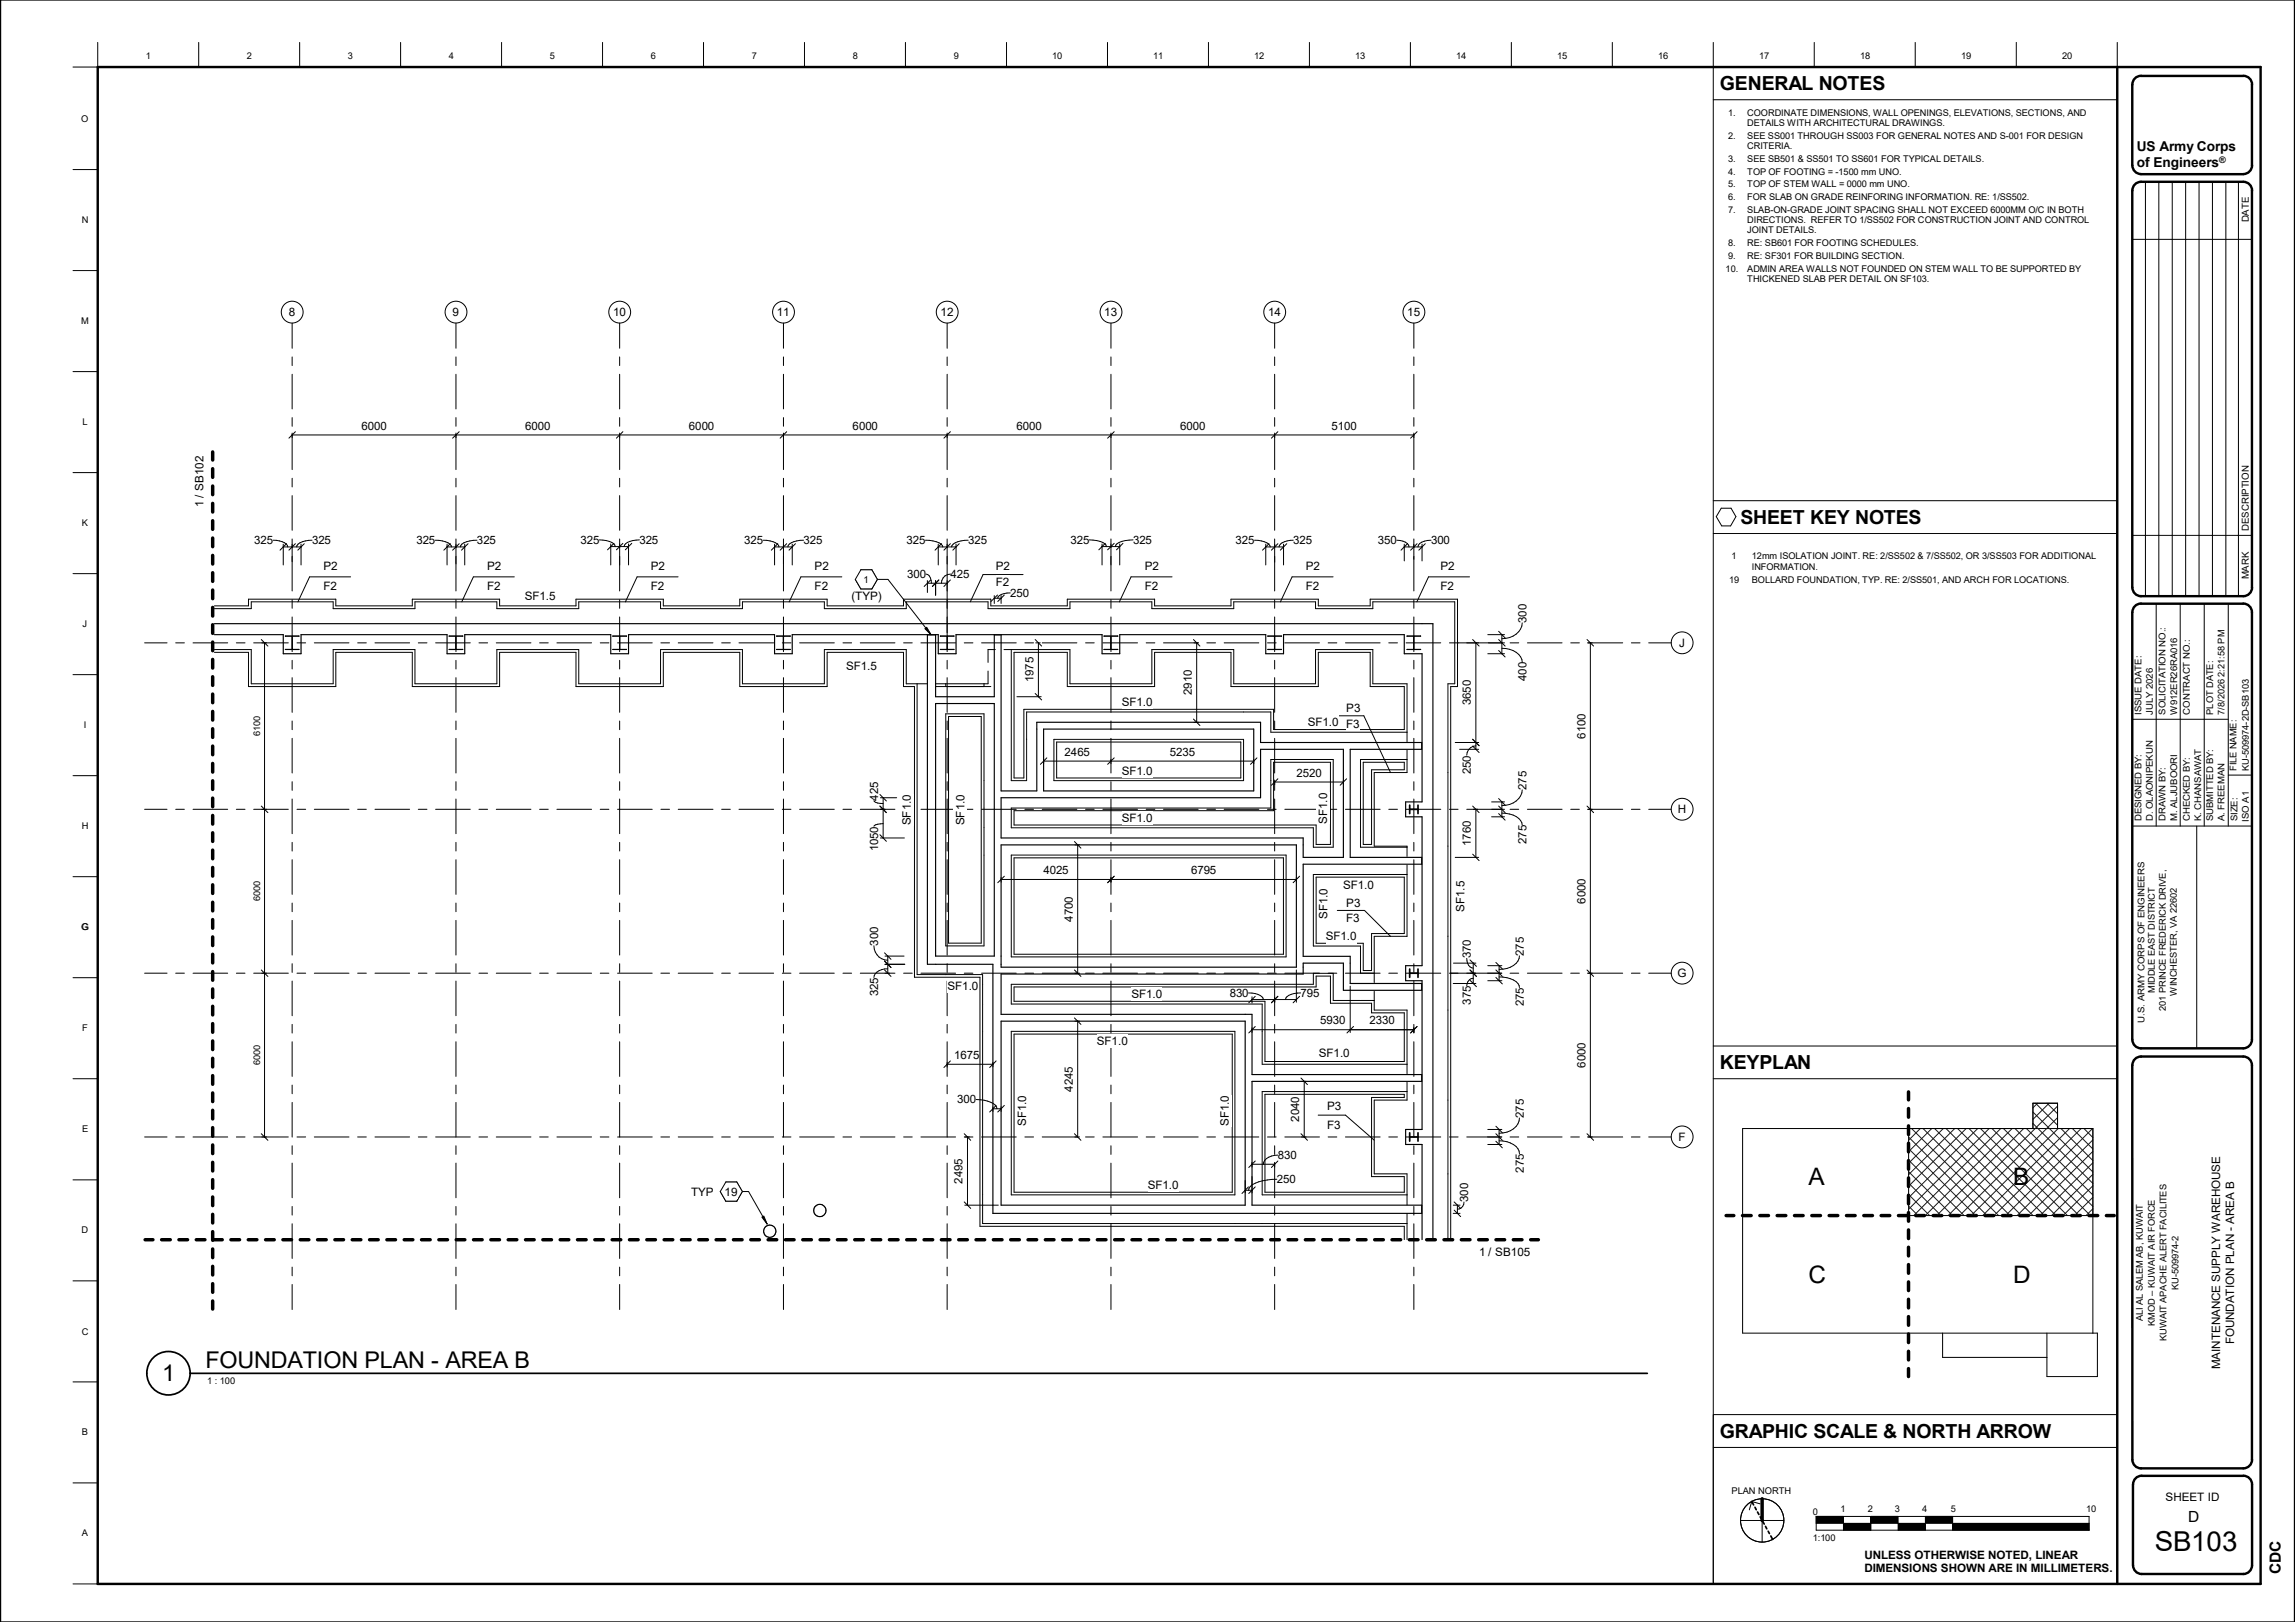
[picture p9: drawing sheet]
<svg xmlns="http://www.w3.org/2000/svg" width="841mm" height="594mm" viewBox="0 0 841 594" stroke-linecap="round" stroke-linejoin="round" font-family="sans-serif">
<defs><g id="words">
<text font-size="10.1" x="789.6" y="567.9">SB103</text>
<g font-size="8.8">
<text x="662.7" y="434">A</text>
<text x="737.7" y="434">B</text>
<text x="662.7" y="469.9">C</text>
<text x="737.7" y="469.9">D</text>
</g>
<g font-size="8.5">
<text x="75.3" y="501.2">FOUNDATION PLAN -</text>
<text x="163.2" y="501.2">AREA B</text>
<text x="59.4" y="505.7">1</text>
</g>
<g font-size="7.1">
<text x="630.3" y="33.1">GENERAL NOTES</text>
<text x="637.8" y="191.9">SHEET KEY NOTES</text>
<text x="630.3" y="391.7">KEYPLAN</text>
<text x="630.3" y="526.7">GRAPHIC SCALE &amp; NORTH ARROW</text>
</g>
<g font-size="5.6">
<text x="801.8" y="557.4">D</text>
<text x="835.9" y="576.7" transform="rotate(-90 835.9 576.7)">CDC</text>
</g>
<g font-size="5">
<text x="783.1" y="55.5">US Army Corps</text>
<text x="783.1" y="61.3">of Engineers</text>
</g>
<g font-size="4.3">
<text x="105.8" y="115.8">8</text>
<text x="165.9" y="115.8">9</text>
<text x="224.7" y="115.8">10</text>
<text x="284.6" y="115.8">11</text>
<text x="344.7" y="115.8">12</text>
<text x="404.7" y="115.8">13</text>
<text x="464.7" y="115.8">14</text>
<text x="515.7" y="115.8">15</text>
<text x="74.6" y="179.8" transform="rotate(-90 74.6 179.8)">SB102</text>
<text x="74.6" y="185.8" transform="rotate(-90 74.6 185.8)">1</text>
<text x="74.6" y="182.4" transform="rotate(-90 74.6 182.4)">/</text>
<text x="118.5" y="208.8">P2</text>
<text x="178.5" y="208.8">P2</text>
<text x="238.5" y="208.8">P2</text>
<text x="298.5" y="208.8">P2</text>
<text x="364.9" y="208.7">P2</text>
<text x="419.5" y="208.8">P2</text>
<text x="478.5" y="208.8">P2</text>
<text x="527.9" y="208.8">P2</text>
<text x="364.9" y="214.6">F2</text>
<text x="118.5" y="216.1">F2</text>
<text x="178.5" y="216.1">F2</text>
<text x="192.3" y="219.7">SF1.5</text>
<text x="238.5" y="216.1">F2</text>
<text x="298.5" y="216.1">F2</text>
<text x="312" y="219.7">(TYP)</text>
<text x="419.5" y="216.1">F2</text>
<text x="478.5" y="216.1">F2</text>
<text x="527.9" y="216.1">F2</text>
<text x="615.3" y="236.9">J</text>
<text x="310" y="245.6">SF1.5</text>
<text x="411.1" y="258.6">SF1.0</text>
<text x="493.4" y="260.9">P3</text>
<text x="479.2" y="265.9">SF1.0</text>
<text x="493.4" y="266.7">F3</text>
<text x="411.1" y="283.9">SF1.0</text>
<text x="614.8" y="297.9">H</text>
<text x="333.8" y="302.3" transform="rotate(-90 333.8 302.3)">SF1.0</text>
<text x="353.4" y="302.3" transform="rotate(-90 353.4 302.3)">SF1.0</text>
<text x="411.1" y="301.2">SF1.0</text>
<text x="486.4" y="301.8" transform="rotate(-90 486.4 301.8)">SF1.0</text>
<text x="492.2" y="325.5">SF1.0</text>
<text x="493.4" y="332.2">P3</text>
<text x="536.7" y="334" transform="rotate(-90 536.7 334)">SF1.5</text>
<text x="486.5" y="336.6" transform="rotate(-90 486.5 336.6)">SF1.0</text>
<text x="493.4" y="337.8">F3</text>
<text x="485.8" y="344.4">SF1.0</text>
<text x="614.7" y="357.9">G</text>
<text x="347.2" y="362.7">SF1.0</text>
<text x="414.6" y="365.6">SF1.0</text>
<text x="402" y="382.8">SF1.0</text>
<text x="483.3" y="387.3">SF1.0</text>
<text x="486.4" y="406.7">P3</text>
<text x="376.1" y="412.5" transform="rotate(-90 376.1 412.5)">SF1.0</text>
<text x="450.3" y="412.5" transform="rotate(-90 450.3 412.5)">SF1.0</text>
<text x="486.4" y="413.4">F3</text>
<text x="615.1" y="417.9">F</text>
<text x="265.6" y="437.9">19</text>
<text x="420.6" y="435.5">SF1.0</text>
<text x="253.2" y="438.1">TYP</text>
<text x="542" y="460">1</text>
<text x="545.4" y="460">/</text>
<text x="548" y="460">SB105</text>
<text x="818.7" y="492.4" transform="rotate(-90 818.7 492.4)">FOUNDATION PLAN - AREA B</text>
<text x="813.6" y="501.5" transform="rotate(-90 813.6 501.5)">MAINTENANCE SUPPLY WAREHOUSE</text>
<text x="793.6" y="549.7">SHEET ID</text>
</g>
<g font-size="4.2">
<text x="132.5" y="157.4">6000</text>
<text x="192.4" y="157.4">6000</text>
<text x="252.5" y="157.4">6000</text>
<text x="312.5" y="157.4">6000</text>
<text x="372.5" y="157.4">6000</text>
<text x="432.5" y="157.4">6000</text>
<text x="488" y="157.4">5100</text>
<text x="93.2" y="199.3">325</text>
<text x="114.3" y="199.3">325</text>
<text x="152.6" y="199.3">325</text>
<text x="174.8" y="199.3">325</text>
<text x="212.7" y="199.2">325</text>
<text x="234.3" y="199.2">325</text>
<text x="272.8" y="199.3">325</text>
<text x="294.5" y="199.3">325</text>
<text x="332.2" y="199.3">325</text>
<text x="354.8" y="199.3">325</text>
<text x="392.3" y="199.2">325</text>
<text x="415.2" y="199.2">325</text>
<text x="452.8" y="199.3">325</text>
<text x="473.9" y="199.3">325</text>
<text x="505" y="199.3">350</text>
<text x="524.4" y="199.3">300</text>
<text x="332.4" y="211.7">300</text>
<text x="348.3" y="211.7">425</text>
<text x="370.2" y="218.6">250</text>
<text x="559.4" y="228.1" transform="rotate(-90 559.4 228.1)">300</text>
<text x="378.7" y="249.9" transform="rotate(-90 378.7 249.9)">1975</text>
<text x="559.4" y="249.4" transform="rotate(-90 559.4 249.4)">400</text>
<text x="436.7" y="254.6" transform="rotate(-90 436.7 254.6)">2910</text>
<text x="539" y="258.3" transform="rotate(-90 539 258.3)">3650</text>
<text x="581" y="270.6" transform="rotate(-90 581 270.6)">6100</text>
<text x="390.1" y="276.8">2465</text>
<text x="428.7" y="276.8">5235</text>
<text x="475.1" y="284.5">2520</text>
<text x="539" y="283.5" transform="rotate(-90 539 283.5)">250</text>
<text x="321.8" y="293.3" transform="rotate(-90 321.8 293.3)">425</text>
<text x="559.4" y="289.3" transform="rotate(-90 559.4 289.3)">275</text>
<text x="321.8" y="311.9" transform="rotate(-90 321.8 311.9)">1050</text>
<text x="539" y="309.8" transform="rotate(-90 539 309.8)">1760</text>
<text x="559.4" y="309.2" transform="rotate(-90 559.4 309.2)">275</text>
<text x="382.4" y="320.2">4025</text>
<text x="436.5" y="320.2">6795</text>
<text x="581" y="331" transform="rotate(-90 581 331)">6000</text>
<text x="393.1" y="337.6" transform="rotate(-90 393.1 337.6)">4700</text>
<text x="321.8" y="346.4" transform="rotate(-90 321.8 346.4)">300</text>
<text x="539" y="351" transform="rotate(-90 539 351)">370</text>
<text x="558.4" y="350.1" transform="rotate(-90 558.4 350.1)">275</text>
<text x="321.8" y="364.9" transform="rotate(-90 321.8 364.9)">325</text>
<text x="450.6" y="365.1">830</text>
<text x="476.6" y="365.1">795</text>
<text x="539" y="368" transform="rotate(-90 539 368)">375</text>
<text x="558.4" y="368.6" transform="rotate(-90 558.4 368.6)">275</text>
<text x="483.8" y="375.2">5930</text>
<text x="501.9" y="375.2">2330</text>
<text x="349.6" y="387.9">1675</text>
<text x="581" y="391.1" transform="rotate(-90 581 391.1)">6000</text>
<text x="393.1" y="399.8" transform="rotate(-90 393.1 399.8)">4245</text>
<text x="350.8" y="404.2">300</text>
<text x="476.1" y="410.9" transform="rotate(-90 476.1 410.9)">2040</text>
<text x="558.4" y="409.5" transform="rotate(-90 558.4 409.5)">275</text>
<text x="468.2" y="424.5">830</text>
<text x="558.4" y="429.5" transform="rotate(-90 558.4 429.5)">275</text>
<text x="352.7" y="433.5" transform="rotate(-90 352.7 433.5)">2495</text>
<text x="467.9" y="433.3">250</text>
<text x="538.1" y="440.3" transform="rotate(-90 538.1 440.3)">300</text>
<text x="683.2" y="570.8">UNLESS OTHERWISE NOTED, LINEAR</text>
<text x="683.2" y="575.8">DIMENSIONS SHOWN ARE IN MILLIMETERS.</text>
</g>
<g font-size="3.5">
<text x="824.1" y="81.4" transform="rotate(-90 824.1 81.4)">DATE</text>
<text x="824.1" y="194.4" transform="rotate(-90 824.1 194.4)">DESCRIPTION</text>
<text x="316.5" y="213.4">1</text>
<text x="824.1" y="212.2" transform="rotate(-90 824.1 212.2)">MARK</text>
</g>
<g font-size="3.4">
<text x="53.5" y="21.5">1</text>
<text x="90.5" y="21.5">2</text>
<text x="127.5" y="21.5">3</text>
<text x="164.5" y="21.5">4</text>
<text x="201.5" y="21.5">5</text>
<text x="238.5" y="21.5">6</text>
<text x="275.5" y="21.5">7</text>
<text x="312.5" y="21.5">8</text>
<text x="349.5" y="21.5">9</text>
<text x="385.6" y="21.5">10</text>
<text x="422.6" y="21.5">11</text>
<text x="459.6" y="21.5">12</text>
<text x="496.6" y="21.5">13</text>
<text x="533.7" y="21.5">14</text>
<text x="570.7" y="21.5">15</text>
<text x="607.7" y="21.5">16</text>
<text x="644.7" y="21.5">17</text>
<text x="681.7" y="21.5">18</text>
<text x="718.7" y="21.5">19</text>
<text x="755.7" y="21.5">20</text>
<text x="29.8" y="44.6">O</text>
<text x="633.3" y="42.5">1.</text>
<text x="640.3" y="42.5">COORDINATE DIMENSIONS, WALL OPENINGS, ELEVATIONS, SECTIONS, AND</text>
<text x="640.3" y="46.2">DETAILS WITH ARCHITECTURAL DRAWINGS.</text>
<text x="633.3" y="51">2.</text>
<text x="640.3" y="51">SEE SS001 THROUGH SS003 FOR GENERAL NOTES AND S-001 FOR DESIGN</text>
<text x="633.3" y="59.5">3.</text>
<text x="640.3" y="54.7">CRITERIA.</text>
<text x="640.3" y="59.5">SEE SB501 &amp; SS501 TO SS601 FOR TYPICAL DETAILS.</text>
<text x="633.3" y="64.1">4.</text>
<text x="640.3" y="64.1">TOP OF FOOTING = -1500 mm UNO.</text>
<text x="633.3" y="68.7">5.</text>
<text x="640.3" y="68.7">TOP OF STEM WALL = 0000 mm UNO.</text>
<text x="633.3" y="73.3">6.</text>
<text x="633.3" y="77.9">7.</text>
<text x="640.3" y="73.3">FOR SLAB ON GRADE REINFORING INFORMATION. RE: 1/SS502.</text>
<text x="640.3" y="77.9">SLAB-ON-GRADE JOINT SPACING SHALL NOT EXCEED 6000MM O/C IN BOTH</text>
<text x="29.9" y="81.6">N</text>
<text x="640.3" y="81.6">DIRECTIONS. REFER TO 1/SS502 FOR CONSTRUCTION JOINT AND CONTROL</text>
<text x="640.3" y="85.4">JOINT DETAILS.</text>
<text x="633.3" y="90.3">8.</text>
<text x="633.3" y="94.8">9.</text>
<text x="640.3" y="90.3">RE: SB601 FOR FOOTING SCHEDULES.</text>
<text x="640.3" y="94.8">RE: SF301 FOR BUILDING SECTION.</text>
<text x="632.4" y="99.4">10.</text>
<text x="640.3" y="99.4">ADMIN AREA WALLS NOT FOUNDED ON STEM WALL TO BE SUPPORTED BY</text>
<text x="640.3" y="103.2">THICKENED SLAB PER DETAIL ON SF103.</text>
<text x="29.8" y="118.6">M</text>
<text x="30.2" y="155.6">L</text>
<text x="30" y="192.6">K</text>
<text x="634.6" y="204.9">1</text>
<text x="642" y="204.9">12mm ISOLATION JOINT. RE: 2/SS502 &amp; 7/SS502, OR 3/SS503 FOR ADDITIONAL</text>
<text x="642" y="208.6">INFORMATION.</text>
<text x="633.7" y="213.4">19</text>
<text x="642" y="213.4">BOLLARD FOUNDATION, TYP. RE: 2/SS501, AND ARCH FOR LOCATIONS.</text>
<text x="30.3" y="229.6">J</text>
<text x="784.8" y="261.7" transform="rotate(-90 784.8 261.7)">ISSUE DATE:</text>
<text x="788.9" y="261.7" transform="rotate(-90 788.9 261.7)">JULY 2026</text>
<text x="793.6" y="261.7" transform="rotate(-90 793.6 261.7)">SOLICITATION NO.:</text>
<text x="797.8" y="261.7" transform="rotate(-90 797.8 261.7)">W912ER26RA016</text>
<text x="802.4" y="261.7" transform="rotate(-90 802.4 261.7)">CONTRACT NO.:</text>
<text x="811.1" y="261.7" transform="rotate(-90 811.1 261.7)">PLOT DATE:</text>
<text x="815.2" y="261.7" transform="rotate(-90 815.2 261.7)">7/8/2026 2:21:58 PM</text>
<text x="30.7" y="266.6">I</text>
<text x="95.3" y="269.6" transform="rotate(-90 95.3 269.6)">6100</text>
<text x="819.6" y="282.3" transform="rotate(-90 819.6 282.3)">FILE NAME:</text>
<text x="824.1" y="282.3" transform="rotate(-90 824.1 282.3)">KU-509974-2D-SB103</text>
<text x="29.9" y="303.6">H</text>
<text x="784.8" y="300.8" transform="rotate(-90 784.8 300.8)">DESIGNED BY:</text>
<text x="788.9" y="300.8" transform="rotate(-90 788.9 300.8)">D. OLAONIPEKUN</text>
<text x="793.6" y="300.8" transform="rotate(-90 793.6 300.8)">DRAWN BY:</text>
<text x="797.8" y="300.8" transform="rotate(-90 797.8 300.8)">M. ALJUBOORI</text>
<text x="802.4" y="300.8" transform="rotate(-90 802.4 300.8)">CHECKED BY:</text>
<text x="806.6" y="300.8" transform="rotate(-90 806.6 300.8)">K. CHANSAWAT</text>
<text x="811.1" y="300.8" transform="rotate(-90 811.1 300.8)">SUBMITTED BY:</text>
<text x="815.2" y="300.8" transform="rotate(-90 815.2 300.8)">A. FREEMAN</text>
<text x="820" y="300.8" transform="rotate(-90 820 300.8)">SIZE:</text>
<text x="824.1" y="300.9" transform="rotate(-90 824.1 300.9)">ISO A1</text>
<text x="95.3" y="330.1" transform="rotate(-90 95.3 330.1)">6000</text>
<text x="29.8" y="340.6">G</text>
<text x="789.7" y="363.8" transform="rotate(-90 789.7 363.8)">MIDDLE EAST DISTRICT</text>
<text x="797.7" y="364.6" transform="rotate(-90 797.7 364.6)">WINCHESTER, VA 22602</text>
<text x="793.7" y="370.2" transform="rotate(-90 793.7 370.2)">201 PRINCE FREDERICK DRIVE,</text>
<text x="30.1" y="377.6">F</text>
<text x="785.8" y="374.5" transform="rotate(-90 785.8 374.5)">U.S. ARMY CORPS OF ENGINEERS</text>
<text x="95.3" y="390.1" transform="rotate(-90 95.3 390.1)">6000</text>
<text x="30.1" y="414.7">E</text>
<text x="29.9" y="451.7">D</text>
<text x="798.3" y="472.5" transform="rotate(-90 798.3 472.5)">KU-509974-2</text>
<text x="785.2" y="483.9" transform="rotate(-90 785.2 483.9)">ALI AL SALEM AB, KUWAIT</text>
<text x="789.7" y="485.6" transform="rotate(-90 789.7 485.6)">KMOD – KUWAIT AIR FORCE</text>
<text x="29.9" y="488.8">C</text>
<text x="794" y="491.3" transform="rotate(-90 794 491.3)">KUWAIT APACHE ALERT FACILITES</text>
<text x="75.9" y="506.9">1 : 100</text>
<text x="30" y="525.7">B</text>
<text x="634.6" y="547.1">PLAN NORTH</text>
<text x="664.3" y="554.9">0</text>
<text x="674.5" y="553.6">1</text>
<text x="684.4" y="553.6">2</text>
<text x="694.4" y="553.6">3</text>
<text x="704.4" y="553.6">4</text>
<text x="714.9" y="553.6">5</text>
<text x="764.5" y="553.6">10</text>
<text x="30" y="562.7">A</text>
<text x="664.3" y="564.5">1:100</text>
</g>
<text font-size="3.3" x="813.3" y="59.8">®</text>
</g></defs>
<g fill="none" stroke="#000" stroke-width=".37">
<path d="M128.5 211.3h-15l-4.3 9.1M188.5 211.3h-15l-4.3 9.1M248.5 211.3h-15l-4.3 9.1M308.5 211.3h-15l-4.3 9.1M374.9 210.4h-14.6l-4.7 10M429.5 211.3h-15l-4.3 9.1M488.5 211.3h-15l-4.3 9.1M538.5 211.3h-15l-4.3 9.1M78.6 237.9h13.5v12.5h30v-12.5h30v12.5h30v-12.5h30v12.5h30v-12.5h30v12.5h30v-12.5h30v12.5h7.7M78.6 222.9h13.5v-2.5h30v2.5h30v-2.5h30v2.5h30v-2.5h30v2.5h30v-2.5h30v2.5h30v-2.5h30v2.5h30v-2.5h30v2.5h30v-2.5h30v2.5h21v-2.5h30v30h-2.5v203.6M78.6 238.9h12.5v12.6h32v-12.6h28v12.6h32v-12.6h28v12.6h32v-12.6h28v12.6h32v-12.6h28v12.6h4v106.4h24v91.3h155.5v4.8M78.6 221.9h12.5v-2.4h32v2.4h28v-2.4h32v2.4h28v-2.4h32v2.4h28v-2.4h32v2.4h28v-2.4h32v2.4h28v-2.4h32v2.4h28v-2.4h32v2.4h19v-2.4h32v32h-2.5v202.5"/>
<path d="M104.6 232.9h5l-2.5 .1v4.8l2.5 .1h-5l2.4-.1v-4.8zM164.6 232.9h5l-2.5 .1v4.8l2.5 .1h-5l2.4-.1v-4.8zM224.6 232.9h5l-2.4 .1v4.8l2.4 .1h-5l2.4-.1v-4.8zM284.6 232.9h5l-2.5 .1v4.8l2.5 .1h-5l2.4-.1v-4.8zM344.6 232.9h5l-2.4 .1v4.8l2.4 .1h-5l2.4-.1v-4.8zM364.7 237.9h-2.6v4.7M367.9 237.9h24.2v12.5h30v-12.5h30v12.5h30v-12.5h21v12.5h12.5v21.2M370.6 237.9v48h5.6v-25.1h89.5v7.4h49.9M371.6 238.9h19.5v12.6h32v-12.6h28v12.6h32v-12.6h19v12.6h12.5v15.7h-47.9v-7.4h-91.5v25.1h-3.6zM404.6 232.9h5l-2.4 .1v4.8l2.4 .1h-5l2.4-.1v-4.8zM464.6 232.9h5l-2.5 .1v4.8l2.5 .1h-5l2.4-.1v-4.8zM515.6 232.9h5l-2.4 .1v4.8l2.4 .1h-5l2.4-.1v-4.8z"/>
<path d="M336.1 250.4v106.6h24v91.1h155.5M342.9 251.5h20.2M346.6 250.4v1.1M360.6 250.4v1.1M362.1 245.8v4.6h-19.2M346.6 261.5h14v85h-14zM347.6 262.4h12v83h-12zM386.2 270.8h69.5v15.1h-69.5zM387.2 271.8h67.5v13.1h-67.5zM490.1 262.2h9.7l9.8 20.8M499.6 279.2h15v2.7h-12v27.4h-3zM515.6 274.8v8.2h-12v26.9h12v3.8"/>
<path d="M515.6 278.2h-17v32.1h17M370.6 296h95.1v-17.8h22.9v32.1h-7.3v-7.1h-110.7zM371.6 296.9h95.1v-17.7h20.9v30.1h-5.3v-7.1h-110.7zM370.6 313.2h100.7v37.3h-100.7zM371.6 314.2h98.7v35.3h-98.7zM515.6 316.9v26h-12v17M482.3 321.3h32.3v20.6h-12v13.6h-3v-10h-17.3zM490.1 333.5h9.9l9.6 9.4M515.6 320.3h-34.3v26.2h17.3v9.9h5M370.6 377.7h81.9v59.9h-81.9zM371.6 361.5h110.7v-4h5.3v10h15v3.5h12v17.8h-51.1v-22.1h-91.9zM371.6 378.8h80v57.9h-80z"/>
<path d="M503.6 363.1v6.9h12v23.2M503.6 366.4h-15v-9.9h-7.3v4h-110.7v7.2h91.9v22.1h53.1M515.6 396.4v6.5h-12v27h12v11.4M515.6 399.8h-53.1v37.8h53.1M463.5 400.8h51.1v1.2h-12v29h12v5.7h-51.1zM483.1 408.4h10l10.5 9.2M515.6 444.5v9.5"/>
<circle cx="107.1" cy="114.3" r="4"/>
</g>
<g fill="none" stroke="#000" stroke-width=".42">
<path d="M78.6 232.5h25.2v6.9h6.5v-6.9h53.5v6.9h6.5v-6.9h53.5v6.9h6.5v-6.9h53.5v6.9h6.5v-6.9h53.5v6.9h6.6v-6.9h53.5v6.9h6.4v-6.9h53.5v6.9h6.6v-6.9h44.2v6.9h6.5v54.3h-6v5.5h6v54.5h-6v5.5h6v54.5h-6v5.5h6v34.8M78.6 228.4h446.5v225.6M339.9 232.5h3v22.7h21.5v-22.7h2.5v57.2h13v-25.2h82v7.4h59.1v2.5h-26.2v39.6h26.2v2.5h-43.4v33.8h17.2v9.9h26.2v2.5h-28.7v-9.9h-14.7v3.9h-110.7v14.8h91.9v22.1h62.2v2.5h-62.2v45.3h62.2v3h-157.1v-91.2h-24zM342.9 257.7h21.5v92.5h-21.5zM382.4 267h77v22.7h-77zM366.9 292.2h95v-17.8h30.4v39.6h-14.7v-7.1h-110.7zM366.9 309.5h108.2v44.7h-108.2zM366.9 374h89.4v67.4h-89.4z"/>
<circle cx="282.1" cy="450.9" r="2.24"/>
<circle cx="300.4" cy="443.4" r="2.26"/>
</g>
<path d="M516.6 296.4h3M516.6 294.9v3.1M519.6 294.9v3.1M516.6 354.9v3.1M516.6 356.4h3M519.6 354.9v3.1M516.6 414.9v3.1M516.6 416.4h3M519.6 414.9v3.1" fill="none" stroke="#000" stroke-width=".63"/>
<path d="M105.8 112h2.4v4.8h-2.4z" fill="#fff"/>
<g fill="none" stroke="#000" stroke-width=".37">
<path d="M107.1 118.4v9.2M107.1 130.7v3.2M107.1 137.1v12.7M107.1 153v3.1M107.1 159.3v12.7M107.1 175.2v3.2M107.1 181.5v12.7M107.1 197.4v3.2M107.1 203.8v12.7M107.1 219.6v3.2M107.1 226v12.7M107.1 241.9v3.1"/>
<path d="M107.1 248.2v12.7M107.1 264.1v3.2M107.1 270.4v12.7M107.1 286.3v3.2M107.1 292.7v12.7M107.1 308.5v3.2M107.1 314.9v12.7M107.1 330.8v3.1M107.1 337.1v12.7M107.1 353v3.2M107.1 359.3v12.7M107.1 375.2v3.2"/>
<path d="M107.1 381.6v12.7M107.1 397.4v3.2M107.1 403.8v12.7M107.1 419.7v3.1M107.1 426v12.7M107.1 441.9v3.2M107.1 448.2v12.7M107.1 464.1v3.2M107.1 470.5v9.1"/>
<circle cx="167.1" cy="114.3" r="4"/>
</g>
<path d="M165.9 112h2.3v4.8h-2.3z" fill="#fff"/>
<g fill="none" stroke="#000" stroke-width=".37">
<path d="M167.1 118.4v9.2M167.1 130.7v3.2M167.1 137.1v12.7M167.1 153v3.1M167.1 159.3v12.7M167.1 175.2v3.2M167.1 181.5v12.7M167.1 197.4v3.2M167.1 203.8v12.7M167.1 219.6v3.2M167.1 226v12.7M167.1 241.9v3.1"/>
<path d="M167.1 248.2v12.7M167.1 264.1v3.2M167.1 270.4v12.7M167.1 286.3v3.2M167.1 292.7v12.7M167.1 308.5v3.2M167.1 314.9v12.7M167.1 330.8v3.1M167.1 337.1v12.7M167.1 353v3.2M167.1 359.3v12.7M167.1 375.2v3.2"/>
<path d="M167.1 381.6v12.7M167.1 397.4v3.2M167.1 403.8v12.7M167.1 419.7v3.1M167.1 426v12.7M167.1 441.9v3.2M167.1 448.2v12.7M167.1 464.1v3.2M167.1 470.5v9.1"/>
<circle cx="227.1" cy="114.3" r="4"/>
</g>
<path d="M224.7 112h4.7v4.8h-4.7z" fill="#fff"/>
<g fill="none" stroke="#000" stroke-width=".37">
<path d="M227.1 118.4v9.2M227.1 130.7v3.2M227.1 137.1v12.7M227.1 153v3.1M227.1 159.3v12.7M227.1 175.2v3.2M227.1 181.5v12.7M227.1 197.4v3.2M227.1 203.8v12.7M227.1 219.6v3.2M227.1 226v12.7M227.1 241.9v3.1"/>
<path d="M227.1 248.2v12.7M227.1 264.1v3.2M227.1 270.4v12.7M227.1 286.3v3.2M227.1 292.7v12.7M227.1 308.5v3.2M227.1 314.9v12.7M227.1 330.8v3.1M227.1 337.1v12.7M227.1 353v3.2M227.1 359.3v12.7M227.1 375.2v3.2"/>
<path d="M227.1 381.6v12.7M227.1 397.4v3.2M227.1 403.8v12.7M227.1 419.7v3.1M227.1 426v12.7M227.1 441.9v3.2M227.1 448.2v12.7M227.1 464.1v3.2M227.1 470.5v9.1"/>
<circle cx="347.1" cy="114.3" r="4"/>
</g>
<path d="M344.7 112h4.7v4.8h-4.7z" fill="#fff"/>
<g fill="none" stroke="#000" stroke-width=".37">
<path d="M347.1 118.4v9.2M347.1 130.7v3.2M347.1 137.1v12.7M347.1 153v3.1M347.1 159.3v12.7M347.1 175.2v3.2M347.1 181.5v12.7M347.1 197.4v3.2M347.1 203.8v12.7M347.1 219.6v3.2M347.1 226v12.7M347.1 241.9v3.1"/>
<path d="M347.1 248.2v12.7M347.1 264.1v3.2M347.1 270.4v12.7M347.1 286.3v3.2M347.1 292.7v12.7M347.1 308.5v3.2M347.1 314.9v12.7M347.1 330.8v3.1M347.1 337.1v12.7M347.1 353v3.2M347.1 359.3v12.7M347.1 375.2v3.2"/>
<path d="M347.1 381.6v12.7M347.1 397.4v3.2M347.1 403.8v12.7M347.1 419.7v3.1M347.1 426v12.7M347.1 441.9v3.2M347.1 448.2v12.7M347.1 464.1v3.2M347.1 470.5v9.1"/>
<circle cx="407.1" cy="114.3" r="4"/>
</g>
<path d="M404.7 112h4.7v4.8h-4.7z" fill="#fff"/>
<g fill="none" stroke="#000" stroke-width=".37">
<path d="M407.1 118.4v9.2M407.1 130.7v3.2M407.1 137.1v12.7M407.1 153v3.1M407.1 159.3v12.7M407.1 175.2v3.2M407.1 181.5v12.7M407.1 197.4v3.2M407.1 203.8v12.7M407.1 219.6v3.2M407.1 226v12.7M407.1 241.9v3.1"/>
<path d="M407.1 248.2v12.7M407.1 264.1v3.2M407.1 270.4v12.7M407.1 286.3v3.2M407.1 292.7v12.7M407.1 308.5v3.2M407.1 314.9v12.7M407.1 330.8v3.1M407.1 337.1v12.7M407.1 353v3.2M407.1 359.3v12.7M407.1 375.2v3.2"/>
<path d="M407.1 381.6v12.7M407.1 397.4v3.2M407.1 403.8v12.7M407.1 419.7v3.1M407.1 426v12.7M407.1 441.9v3.2M407.1 448.2v12.7M407.1 464.1v3.2M407.1 470.5v9.1"/>
<circle cx="467.1" cy="114.3" r="4"/>
</g>
<path d="M464.7 112h4.7v4.8h-4.7z" fill="#fff"/>
<g fill="none" stroke="#000" stroke-width=".37">
<path d="M467.1 118.4v9.2M467.1 130.7v3.2M467.1 137.1v12.7M467.1 153v3.1M467.1 159.3v12.7M467.1 175.2v3.2M467.1 181.5v12.7M467.1 197.4v3.2M467.1 203.8v12.7M467.1 219.6v3.2M467.1 226v12.7M467.1 241.9v3.1"/>
<path d="M467.1 248.2v12.7M467.1 264.1v3.2M467.1 270.4v12.7M467.1 286.3v3.2M467.1 292.7v12.7M467.1 308.5v3.2M467.1 314.9v12.7M467.1 330.8v3.1M467.1 337.1v12.7M467.1 353v3.2M467.1 359.3v12.7M467.1 375.2v3.2"/>
<path d="M467.1 381.6v12.7M467.1 397.4v3.2M467.1 403.8v12.7M467.1 419.7v3.1M467.1 426v12.7M467.1 441.9v3.2M467.1 448.2v12.7M467.1 464.1v3.2M467.1 470.5v9.1"/>
<circle cx="518.1" cy="114.3" r="4"/>
</g>
<path d="M515.7 112h4.7v4.8h-4.7z" fill="#fff"/>
<g fill="none" stroke="#000" stroke-width=".37">
<path d="M518.1 118.4v9.2M518.1 130.7v3.2M518.1 137.1v12.7M518.1 153v3.1M518.1 159.3v12.7M518.1 175.2v3.2M518.1 181.5v12.7M518.1 197.4v3.2M518.1 203.8v12.7M518.1 219.6v3.2M518.1 226v12.7M518.1 241.9v3.1"/>
<path d="M518.1 248.2v12.7M518.1 264.1v3.2M518.1 270.4v12.7M518.1 286.3v3.2M518.1 292.7v12.7M518.1 308.5v3.2M518.1 314.9v12.7M518.1 330.8v3.1M518.1 337.1v12.7M518.1 353v3.2M518.1 359.3v12.7M518.1 375.2v3.2"/>
<path d="M518.1 381.6v12.7M518.1 397.4v3.2M518.1 403.8v12.7M518.1 419.7v3.1M518.1 426v12.7M518.1 441.9v3.2M518.1 448.2v12.7M518.1 464.1v3.2M518.1 470.5v9.1"/>
<circle cx="616.4" cy="235.4" r="4"/>
</g>
<path d="M615.3 233h2.1v4.8h-2.1z" fill="#fff"/>
<g fill="none" stroke="#000" stroke-width=".37">
<path d="M53 235.5h8.2M64.4 235.5h3.2M70.7 235.5h12.7M86.6 235.5h3.2M93 235.5h12.7M108.8 235.5h3.2M115.2 235.5h12.7M131.1 235.5h3.1M137.4 235.5h12.7M153.3 235.5h3.2M159.6 235.5h12.7M175.5 235.5h3.2"/>
<path d="M181.9 235.5h12.7M197.7 235.5h3.2M204.1 235.5h12.7M220 235.5h3.1M226.3 235.5h12.7M242.2 235.5h3.2M248.5 235.5h12.8M264.5 235.5h3.1M270.8 235.5h12.7M286.7 235.5h3.2M293 235.5h12.7M308.9 235.5h3.2"/>
<path d="M315.3 235.5h12.7M331.1 235.5h3.2M337.5 235.5h12.7M353.4 235.5h3.1M359.7 235.5h12.7M375.6 235.5h3.2M381.9 235.5h12.7M397.8 235.5h3.2M404.2 235.5h12.7M420 235.5h3.2M426.4 235.5h12.7M442.3 235.5h3.1"/>
<path d="M448.6 235.5h12.7M464.5 235.5h3.2M470.8 235.5h12.7M486.7 235.5h3.2M493.1 235.5h12.7M508.9 235.5h3.2M515.3 235.5h12.7M531.2 235.5h3.1M537.5 235.5h12.7M553.4 235.5h3.2M559.7 235.5h12.7M575.6 235.5h3.2"/>
<path d="M582 235.5h12.7M597.8 235.5h3.2M604.2 235.5h8.2"/>
<circle cx="616.4" cy="296.4" r="4"/>
</g>
<path d="M614.8 294h3.1v4.8h-3.1z" fill="#fff"/>
<g fill="none" stroke="#000" stroke-width=".37">
<path d="M53 296.4h8.2M64.4 296.4h3.2M70.7 296.4h12.7M86.6 296.4h3.2M93 296.4h12.7M108.8 296.4h3.2M115.2 296.4h12.7M131.1 296.4h3.1M137.4 296.4h12.7M153.3 296.4h3.2M159.6 296.4h12.7M175.5 296.4h3.2"/>
<path d="M181.9 296.4h12.7M197.7 296.4h3.2M204.1 296.4h12.7M220 296.4h3.1M226.3 296.4h12.7M242.2 296.4h3.2M248.5 296.4h12.8M264.5 296.4h3.1M270.8 296.4h12.7M286.7 296.4h3.2M293 296.4h12.7M308.9 296.4h3.2"/>
<path d="M315.3 296.4h12.7M331.1 296.4h3.2M337.5 296.4h12.7M353.4 296.4h3.1M359.7 296.4h12.7M375.6 296.4h3.2M381.9 296.4h12.7M397.8 296.4h3.2M404.2 296.4h12.7M420 296.4h3.2M426.4 296.4h12.7M442.3 296.4h3.1"/>
<path d="M448.6 296.4h12.7M464.5 296.4h3.2M470.8 296.4h12.7M486.7 296.4h3.2M493.1 296.4h12.7M508.9 296.4h3.2M515.3 296.4h12.7M531.2 296.4h3.1M537.5 296.4h12.7M553.4 296.4h3.2M559.7 296.4h12.7M575.6 296.4h3.2"/>
<path d="M582 296.4h12.7M597.8 296.4h3.2M604.2 296.4h8.2"/>
<circle cx="616.4" cy="356.4" r="4"/>
</g>
<path d="M614.7 354.1h3.3v4.8h-3.3z" fill="#fff"/>
<g fill="none" stroke="#000" stroke-width=".37">
<path d="M53 356.4h8.2M64.4 356.4h3.2M70.7 356.4h12.7M86.6 356.4h3.2M93 356.4h12.7M108.8 356.4h3.2M115.2 356.4h12.7M131.1 356.4h3.1M137.4 356.4h12.7M153.3 356.4h3.2M159.6 356.4h12.7M175.5 356.4h3.2"/>
<path d="M181.9 356.4h12.7M197.7 356.4h3.2M204.1 356.4h12.7M220 356.4h3.1M226.3 356.4h12.7M242.2 356.4h3.2M248.5 356.4h12.8M264.5 356.4h3.1M270.8 356.4h12.7M286.7 356.4h3.2M293 356.4h12.7M308.9 356.4h3.2"/>
<path d="M315.3 356.4h12.7M331.1 356.4h3.2M337.5 356.4h12.7M353.4 356.4h3.1M359.7 356.4h12.7M375.6 356.4h3.2M381.9 356.4h12.7M397.8 356.4h3.2M404.2 356.4h12.7M420 356.4h3.2M426.4 356.4h12.7M442.3 356.4h3.1"/>
<path d="M448.6 356.4h12.7M464.5 356.4h3.2M470.8 356.4h12.7M486.7 356.4h3.2M493.1 356.4h12.7M508.9 356.4h3.2M515.3 356.4h12.7M531.2 356.4h3.1M537.5 356.4h12.7M553.4 356.4h3.2M559.7 356.4h12.7M575.6 356.4h3.2"/>
<path d="M582 356.4h12.7M597.8 356.4h3.2M604.2 356.4h8.2"/>
<circle cx="616.4" cy="416.4" r="4"/>
</g>
<path d="M615.1 414.1h2.5v4.7h-2.5z" fill="#fff"/>
<g fill="none" stroke="#000" stroke-width=".37">
<path d="M53 416.4h8.2M64.4 416.4h3.2M70.7 416.4h12.7M86.6 416.4h3.2M93 416.4h12.7M108.8 416.4h3.2M115.2 416.4h12.7M131.1 416.4h3.1M137.4 416.4h12.7M153.3 416.4h3.2M159.6 416.4h12.7M175.5 416.4h3.2"/>
<path d="M181.9 416.4h12.7M197.7 416.4h3.2M204.1 416.4h12.7M220 416.4h3.1M226.3 416.4h12.7M242.2 416.4h3.2M248.5 416.4h12.8M264.5 416.4h3.1M270.8 416.4h12.7M286.7 416.4h3.2M293 416.4h12.7M308.9 416.4h3.2"/>
<path d="M315.3 416.4h12.7M331.1 416.4h3.2M337.5 416.4h12.7M353.4 416.4h3.1M359.7 416.4h12.7M375.6 416.4h3.2M381.9 416.4h12.7M397.8 416.4h3.2M404.2 416.4h12.7M420 416.4h3.2M426.4 416.4h12.7M442.3 416.4h3.1"/>
<path d="M448.6 416.4h12.7M464.5 416.4h3.2M470.8 416.4h12.7M486.7 416.4h3.2M493.1 416.4h12.7M508.9 416.4h3.2M515.3 416.4h12.7M531.2 416.4h3.1M537.5 416.4h12.7M553.4 416.4h3.2M559.7 416.4h12.7M575.6 416.4h3.2"/>
<path d="M582 416.4h12.7M597.8 416.4h3.2M604.2 416.4h8.2"/>
<circle cx="287.1" cy="114.3" r="4"/>
</g>
<path d="M284.6 112h4.8v4.8h-4.8z" fill="#fff"/>
<g fill="none" stroke="#000" stroke-width=".37">
<path d="M287.1 118.4v9.2M287.1 130.7v3.2M287.1 137.1v12.7M287.1 153v3.1M287.1 159.3v12.7M287.1 175.2v3.2M287.1 181.5v12.7M287.1 197.4v3.2M287.1 203.8v12.7M287.1 219.6v3.2M287.1 226v12.7M287.1 241.9v3.1"/>
<path d="M287.1 248.2v12.7M287.1 264.1v3.2M287.1 270.4v12.7M287.1 286.3v3.2M287.1 292.7v12.7M287.1 308.5v3.2M287.1 314.9v12.7M287.1 330.8v3.1M287.1 337.1v12.7M287.1 353v3.2M287.1 359.3v12.7M287.1 375.2v3.2"/>
<path d="M287.1 381.6v12.7M287.1 397.4v3.2M287.1 403.8v12.7M287.1 419.7v3.1M287.1 426v12.7M287.1 441.9v3.2M287.1 448.2v12.7M287.1 464.1v3.2M287.1 470.5v9.1"/>
</g>
<g fill="none" stroke="#000" stroke-width="1.3">
<path d="M77.9 165.5v3M77.9 171.7v3.1M77.9 178v3.2M77.9 184.4v3.1M77.9 190.7v3.2M77.9 197.1v3.1M77.9 203.4v3.2M77.9 209.8v3.1M77.9 216.1v3.2M77.9 222.5v3.1M77.9 228.8v3.2M77.9 235.2v3.1"/>
<path d="M77.9 241.5v3.2M77.9 247.9v3.1M77.9 254.2v3.2M77.9 260.6v3.1M77.9 266.9v3.2M77.9 273.3v3.1M77.9 279.6v3.2M77.9 286v3.1M77.9 292.3v3.2M77.9 298.7v3.1M77.9 305v3.2M77.9 311.4v3.1"/>
<path d="M77.9 317.7v3.2M77.9 324.1v3.1M77.9 330.5v3.1M77.9 336.8v3.2M77.9 343.2v3.1M77.9 349.5v3.2M77.9 355.9v3.1M77.9 362.2v3.2M77.9 368.6v3.1M77.9 374.9v3.2M77.9 381.3v3.1M77.9 387.6v3.2"/>
<path d="M77.9 394v3.1M77.9 400.3v3.2M77.9 406.7v3.1M77.9 413v3.2M77.9 419.4v3.1M77.9 425.7v3.2M77.9 432.1v3.1M77.9 438.4v3.2M53.2 454.1h2.8M59.2 454.1h3.2M65.6 454.1h3.1M71.9 454.1h3.2"/>
<path d="M77.9 444.8v3.1M77.9 451.1v3.2M77.9 457.5v3.1M78.3 454.1h3.1M84.6 454.1h3.2M91 454.1h3.1M97.3 454.1h3.2M103.7 454.1h3.1M110 454.1h3.2M116.4 454.1h3.1M122.7 454.1h3.2M129.1 454.1h3.1"/>
<path d="M135.4 454.1h3.2M141.8 454.1h3.1M148.1 454.1h3.2M154.5 454.1h3.1M160.8 454.1h3.2M167.2 454.1h3.1M173.5 454.1h3.2M179.9 454.1h3.1M186.2 454.1h3.2M192.6 454.1h3.1M198.9 454.1h3.2M205.3 454.1h3.1"/>
<path d="M211.6 454.1h3.2M218 454.1h3.1M224.3 454.1h3.2M230.7 454.1h3.1M237 454.1h3.2M243.4 454.1h3.1M249.7 454.1h3.2M256.1 454.1h3.1M262.4 454.1h3.2M268.8 454.1h3.1M275.1 454.1h3.2M281.5 454.1h3.1"/>
<path d="M287.8 454.1h3.2M294.2 454.1h3.1M300.5 454.1h3.2M306.9 454.1h3.1M313.2 454.1h3.2M319.6 454.1h3.1M325.9 454.1h3.2M332.3 454.1h3.1M338.6 454.1h3.2M345 454.1h3.1M351.3 454.1h3.2M357.7 454.1h3.1"/>
<path d="M364 454.1h3.2M370.4 454.1h3.1M376.7 454.1h3.2M383.1 454.1h3.1M389.4 454.1h3.2M395.8 454.1h3.1M402.1 454.1h3.2M408.5 454.1h3.1M414.8 454.1h3.2M421.2 454.1h3.1M427.6 454.1h3.1M433.9 454.1h3.2"/>
<path d="M440.3 454.1h3.1M446.6 454.1h3.2M453 454.1h3.1M459.3 454.1h3.2M465.7 454.1h3.1M472 454.1h3.2M478.4 454.1h3.1M484.7 454.1h3.2M491.1 454.1h3.1M497.4 454.1h3.2M503.8 454.1h3.1M510.1 454.1h3.2"/>
<path d="M516.5 454.1h3.1M522.8 454.1h3.2M529.2 454.1h3.1M535.5 454.1h3.2M541.9 454.1h3.1M548.2 454.1h3.2M554.6 454.1h3.1M560.9 454.1h2.9M77.9 463.8v3.2M77.9 470.2v3.1M77.9 476.5v3"/>
</g>
<g fill="#fff">
<path d="M493.4 262.8h4.9v4.8h-4.9z"/>
<path d="M192.3 215.9h11.3v4.7h-11.3z"/>
<path d="M178.5 212.3h5v4.7h-5z"/>
<path d="M238.5 212.3h5v4.7h-5z"/>
<path d="M298.5 212.3h5v4.7h-5z"/>
<path d="M364.9 210.8h5v4.8h-5z"/>
<path d="M419.5 212.3h5v4.7h-5z"/>
<path d="M478.5 212.3h5v4.7h-5z"/>
<path d="M527.9 212.3h4.9v4.7h-4.9z"/>
<path d="M118.5 212.3h4.9v4.7h-4.9z"/>
<path d="M493.4 334h4.9v4.8h-4.9z"/>
<path d="M486.4 409.6h4.9v4.8h-4.9z"/>
</g>
<g fill="none" stroke="#000" stroke-width=".37">
<path d="M107.1 159.3h411M107.1 158.6v1.7M108.2 158.1l-2.3 2.4M167.1 158.6v1.7M168.3 158.1l-2.4 2.4M227.1 158.6v1.7M228.3 158.1l-2.4 2.4M287.1 158.6v1.7M288.3 158.1l-2.4 2.4M347.1 158.6v1.7M348.3 158.1l-2.4 2.4M407.1 158.6v1.7"/>
<path d="M408.3 158.1l-2.4 2.4M467.1 158.6v1.7M468.3 158.1l-2.4 2.4M518.1 158.6v1.7M519.3 158.1l-2.4 2.4M100.1 197.9l2.3 .2a3.5 3.5 0 0 1 3.1 2.2M103.8 199.3v7.6M105 199.1l-2.4 2.4M107.1 199.3v6.4M108.2 199.1l-2.3 2.4M110.3 199.3v7.6M111.5 199.1l-2.4 2.4"/>
<path d="M114.3 197.9h-1.2a4.3 4.3 0 0 0-4.4 2.4M159.5 197.9h1.3a6.9 6.9 0 0 1 4.5 1.9l.1 .5M163.8 199.3v7.6M165 199.1l-2.4 2.4M167.1 199.3v7.2M168.3 199.1l-2.4 2.4M170.3 199.3v7.6M171.5 199.1l-1.2 1.2M174.8 197.9h-1.4a6.9 6.9 0 0 0-4.5 1.9l-.2 .5M219.6 197.7l1.3 .1a4.4 4.4 0 0 1 4.6 2.4M223.8 199.2v7.7M225 199l-2.4 2.4"/>
<path d="M227.1 199.2v7.7M228.3 199l-2.4 2.4M230.3 199.2v7.7M231.5 199l-2.3 2.4M234.3 197.7l-1.2 .1a4.2 4.2 0 0 0-4.4 2.4M279.7 197.9h1.3a4.5 4.5 0 0 1 4.5 2.4M283.8 199.3v7.6M285 199.1l-2.3 2.4M287.1 199.3v7.2M288.3 199.1l-2.4 2.4M290.3 199.3v7.6M291.5 199.1l-2.4 2.4"/>
<path d="M294.5 197.9h-1.3a4.5 4.5 0 0 0-4.5 2.4M339.1 197.9h1.4a7.6 7.6 0 0 1 4.8 1.9l.2 .5M343.8 199.3v7.6M345 199.1l-2.4 2.4M347.1 199.3v7.2M348.3 199.1l-2.4 2.4M350.4 199.3v7.6M351.5 199.1l-2.3 2.4M354.8 197.9h-1.4a6.9 6.9 0 0 0-4.5 1.9l-.2 .5M399.2 197.7l1.4 .1a7 7 0 0 1 4.7 1.8l.2 .6M403.9 199.2v7.7M405 199l-2.3 2.4"/>
<path d="M407.1 199.2v7.7M408.3 199l-2.4 2.4M410.3 199.2v7.7M411.5 199l-2.3 2.4M415.2 197.7l-1.4 .1a7.2 7.2 0 0 0-4.9 1.8l-.2 .6M459.7 197.9h1.3a4.5 4.5 0 0 1 4.5 2.4M463.8 199.3v7.6M465 199.1l-2.3 2.4M467.1 199.3v6.6M468.3 199.1l-2.4 2.4M470.4 199.3v7.6M471.6 199.1l-2.4 2.4"/>
<path d="M473.9 197.9h-1.1a4 4 0 0 0-4.1 2.4M511.9 197.9a4 4 0 0 1 4.4 2.4M514.6 199.3v6.1M515.8 199.1l-2.4 2.4M518.1 199.3v5.6M519.3 199.1l-2.4 2.4M521.1 199.3v6.1M522.3 199.1l-2.4 2.4M524.4 197.9a4.3 4.3 0 0 0-4.8 2.4M103.8 200.3h6.5M163.8 200.3h6.5M170.3 200.3l-1.2 1.2"/>
<path d="M223.8 200.2h6.5M283.8 200.3h6.5M343.8 200.3h6.6M403.9 200.2h6.4M463.8 200.3h6.6M514.6 200.3h6.5M545.2 232.5h6.1M545.2 239.4h6.1M545.4 235.5h5.9M549.2 231.2l1.2 1.3M549.2 234.2l2.4 2.4M549.2 238.3l2.4 2.3"/>
<path d="M550.4 232.5v6.9M550.4 232.5l1.2 1.1M550.4 237.4a6.6 6.6 0 0 1 7.4 5.1M557.8 228.1a6.8 6.8 0 0 1-7.4 5.8M581.6 234.2l2.4 2.4M581.8 235.5h1.7M582.8 235.5v180.9M546.6 296.4h4.7M546.6 299.2h4.7M546.6 293.7h4.7M549.2 298l1.2 1.2M549.2 295.2l2.4 2.4"/>
<path d="M549.2 292.5l1.2 1.2M550.4 293.7v5.5M550.4 297.8a7.7 7.7 0 0 1 7.3 3.6l.1 .8M550.4 299.2l1.2 1.2M550.4 293.7l1.2 1.2M557.8 289.3a6.8 6.8 0 0 1-7.4 5.8M581.6 295.2l2.4 2.4M581.8 296.4h1.7M545.1 356.4h5.3M545.2 359.2h5.2M545.2 353.7h5.2M548.2 358l2.3 2.4"/>
<path d="M548.2 355.3l2.3 2.3M548.2 352.5l2.3 2.4M549.4 353.7v5.5M549.4 357.8a9.4 9.4 0 0 1 6.9 2.4l.5 1.5M556.8 350.1a5.4 5.4 0 0 1-4.6 4.6l-2.8 .3M581.6 355.3l2.4 2.3M581.8 356.4h1.7M545.1 416.4h5.3M545.2 419.2h5.2M545.2 413.7h5.2M548.2 418l1.2 1.2M548.2 415.2l2.3 2.5"/>
<path d="M548.2 412.5l1.2 1.2M549.4 413.7v5.5M549.4 417.8a7.8 7.8 0 0 1 7.3 3.8l.1 .9M549.4 419.2l1.1 1.2M549.4 413.7l1.1 1.2M556.8 409.5a6.7 6.7 0 0 1-7.4 5.6M581.6 415.2l1.2 1.2M581.8 416.4h1.7M582.8 416.4l1.2 1.3"/>
</g>
<g fill="#fff">
<path d="M310 241.8h11.4v4.7h-11.4z"/>
<path d="M532.8 322.6h4.8v11.4h-4.8z"/>
<path d="M70.7 181.1h4.8v1.3h-4.8z"/>
<path d="M70.7 183.4h4.8v2.4h-4.8z"/>
<path d="M70.7 166.9h4.8v12.9h-4.8z"/>
<path d="M545.4 456.2h1.2v4.8h-1.2z"/>
<path d="M542 456.2h2.4v4.8h-2.4z"/>
<path d="M548 456.2h12.8v4.8h-12.8z"/>
</g>
<path d="M95.8 234.2l1.1 1.3M96 235.5h1.7M96.9 235.5v180.9M96.9 235.5l1.3 1.1M95.8 295.2l2.4 2.4M96 296.4h1.7M95.8 355.3l2.4 2.3M96 356.4h1.7M95.8 415.2l2.4 2.5M96 416.4h1.7" fill="none" stroke="#000" stroke-width=".37"/>
<g fill="#fff">
<path d="M329.9 290.9h4.8v11.4h-4.8z"/>
<path d="M402 379h11.3v4.8h-11.3z"/>
<path d="M411.1 297.4h11.3v4.8h-11.3z"/>
<path d="M411.1 254.8h11.3v4.8h-11.3z"/>
<path d="M479.2 262.1h11.4v4.8h-11.4z"/>
<path d="M482.5 290.4h4.8v11.4h-4.8z"/>
<path d="M492.2 321.6h11.3v4.8h-11.3z"/>
<path d="M446.5 401.1h4.8v11.4h-4.8z"/>
<path d="M420.6 431.7h11.3v4.8h-11.3z"/>
<path d="M483.3 383.5h11.3v4.8h-11.3z"/>
<path d="M482.6 325.2h4.8v11.4h-4.8z"/>
<path d="M411.1 280.1h11.3v4.8h-11.3z"/>
<path d="M347.2 358.9h11.4v4.8h-11.4z"/>
<path d="M414.6 361.8h11.4v4.8h-11.4z"/>
</g>
<g fill="none" stroke="#000" stroke-width=".37">
<path d="M342.9 213.6h4.2M342.9 212.6v5.4M344 212.4l-2.3 2.4M347.1 212.6v19.1M348.3 212.4l-2.4 2.4M348.3 210.3a3.3 3.3 0 0 0-3.3 3.3M379.3 234.2l1.2 1.3M379.6 235.5h1.6M380.5 235.5v19.7M380.5 235.5l1.2 1.1M437.3 234.2l1.2 1.3M437.6 235.5h1.6"/>
<path d="M438.5 235.5v29M438.5 235.5l1.2 1.1M534.1 235.5h7.8M539.7 234.2l1.2 1.3M540.9 235.5v36.4M540.9 235.5l1.1 1.1M372.7 255.2h8.9M379.3 254l2.4 2.4M382.4 278.8h77M382.4 278.1v1.6M383.6 277.6l-2.3 2.4M407.1 278.1v1.6"/>
<path d="M408.3 277.6l-2.4 2.4M437.3 263.4l2.4 2.3M437.6 264.5h1.6M459.4 278.1v1.6M460.6 277.6l-2.3 2.4M533.3 271.9h8.6M539.7 270.8l2.3 2.3M320.3 293.3a3.3 3.3 0 0 0 3.3 1M322.5 295.2l2.3 2.4M322.5 291l2.3 2.4M322.6 296.4h1.7M322.6 292.2h6"/>
<path d="M323.6 292.2v14.7M467.1 286.4h25.2M467.1 285.7v1.7M468.3 285.2l-2.4 2.4M492.3 285.7v1.7M493.5 285.2l-2.4 2.4M539.7 295.2l1.2 1.2M539.9 296.4h1.6M540.9 296.4v17.6M540.9 296.4l1.1 1.2M322.5 305.7l1.1 1.2M322.6 306.9h8.8"/>
<path d="M323.6 301.7l-1 .1a2.7 2.7 0 0 0-2.3 .8M323.6 306.9l1.2 1.2M393.7 308.2l1.2 1.3M393.9 309.5h1.7M394.9 309.5v46.9M394.9 309.5l1.2 1.1M533.3 314h8.6M539.7 312.8l2.3 2.4M366.9 322.1h108.2M366.9 322.1l-1.3 1.2M366.9 321.4v1.7M368 320.9l-1.1 1.2"/>
<path d="M407.1 321.4v1.7M408.3 320.9l-2.4 2.4M475.1 321.4v1.7M476.2 320.9l-2.3 2.4M320.3 346.4a5.3 5.3 0 0 0 5 5.3M324.1 355.3l1.2 1.1M324.1 352l2.4 2.4M324.1 349l2.4 2.4M324.3 356.4h1.7M324.3 353.2h7.3M324.3 350.2h7M325.3 350.2v6.2"/>
<path d="M325.3 354.8a4.6 4.6 0 0 0-5 3.2M325.3 356.4l1.2 1.2M393.7 355.3l2.4 2.3M393.9 356.4h1.7M475.1 355.3v11.8M393.7 372.8l2.4 2.4M393.9 374h1.7M394.9 374v42.4M457.5 363.7a6.2 6.2 0 0 1 5.3 1.8l.2 .6M458.8 366.1h16.3M458.8 365.1v2.3M458.8 376.5v1.7"/>
<path d="M458.8 377.1h59.3M460 364.9l-2.4 2.4M460 376l-2.4 2.3M467.1 365.4v1.7M468.3 364.9l-2.4 2.4M476.2 364.9l-2.3 2.4M476.6 363.7a6.4 6.4 0 0 0-5.4 1.8l-.1 .6M518.1 376.5v1.7M519.3 376l-2.4 2.3M347.1 389.1v1.7M347.1 389.8h16.8M347.1 389.8l-1.2 1.2"/>
<path d="M348.3 388.6l-1.2 1.2M363.9 389.8l-1.2 1.2M363.9 389.1v1.7M365 388.6l-1.1 1.2M476.8 394.8l1.1 1.3M476.9 396.1h1.7M477.9 396.1v20.3M477.9 396.1l1.2 1.2M353.4 415.2l1.1 1.2M353.6 416.4h1.6M354.5 416.4v25M354.5 416.4l1.2 1.3"/>
<path d="M357.7 402.7a9.4 9.4 0 0 1 7.5 2.7l.1 .7M363.9 405.4v1.7M363.9 406.1h3M363.9 406.1l-1.2 1.2M365 404.9l-1.1 1.2M366.9 405.4v1.7M366.9 406.1l-1.3 1.2M368 404.9l-1.1 1.2M393.7 415.2l1.2 1.2M393.9 416.4h1.7M394.9 416.4l1.2 1.3M476.8 415.2l1.1 1.2"/>
<path d="M476.9 416.4h1.7M477.9 416.4l1.2 1.3M456.3 435.9h2.5M456.3 435.9l-1.2 1.2M456.3 432.3v4.6M457.5 434.7l-1.2 1.2M458.8 425.7v1.7M458.8 430.9v6M458.8 426.4h8.3M458.8 435.9l-1.2 1.2M460 425.2l-2.4 2.4M460 434.7l-1.2 1.2"/>
<path d="M467.1 425.7v1.7M467.9 431.9l-3.5 .3a9 9 0 0 0-6.7 3l-.2 .7M468.2 423.1a5.5 5.5 0 0 0-5.1 2.6l-.1 .7M468.3 425.2l-2.4 2.4M353.4 440.2l2.3 2.4M353.6 441.4h12.2M532.6 441.4h2.5M532.6 444.4h2.5M532.9 443.2l2.4 2.4M532.9 440.2l2.4 2.4M534.1 441.4v3M536.5 440.3a2.52 2.52 0 0 1-2.4 2.6"/>
</g>
<g fill="#fff">
<path d="M349.5 290.9h4.8v11.4h-4.8z"/>
<path d="M372.2 401.1h4.8v11.4h-4.8z"/>
</g>
<g fill="none" stroke="#000" stroke-width=".37">
<path d="M339.3 210.3a2.74 2.74 0 0 1 2 3.3M339.9 213.6h3M339.9 212.6v4.4M341 212.4l-2.3 2.4M342.9 212.6v5.4M344 212.4l-2.3 2.4M534.9 274.4h7M534.9 271.9h7M539.7 273.3l2.3 2.3M539.7 270.8l2.3 2.3M540.9 271.9v2.5M540.9 273.2a3.5 3.5 0 0 0-3.4 3.4"/>
<path d="M531.6 356.4h9.3M532.6 352.8h8.3M537.5 351a3.1 3.1 0 0 0 2.4 3.6M538.7 355.3l2.4 2.3M538.7 359l2.4 2.4M538.7 351.6l2.4 2.3M539.9 352.8v7.4M539.9 358.3a2.58 2.58 0 0 0-2.4 2.7M494.8 377.1h23.3M494.8 377.1l-1.2 1.2M494.8 361.2v17M496 376l-1.2 1.1"/>
<path d="M518.1 376.5v1.7M519.3 376l-2.4 2.3M532.6 360.2h8.3"/>
</g>
<path d="M485.8 340.6h11.4v4.8h-11.4z" fill="#fff"/>
<path d="M313.4 212.2l2.1 3.5h4l2-3.5M315.5 208.7h4l2 3.5M321.5 212.2h3.9l15.8 20.3M364.4 219.1h2.5M364.4 219.1l-1.3 1.2M364.4 218.1v2.9M365.5 217.9l-1.1 1.2M366.9 219.1l-1.3 1.2M366.9 218.1v2.9M368 217.9l-1.1 1.2M370.2 217.2a4.2 4.2 0 0 0-4.6 1.9M338.9 230.3l.7-.6 1.6 2.8z" fill="none" stroke="#000" stroke-width=".37"/>
<path d="M338.9 230.3l.7-.6 1.6 2.8z" fill="#000"/>
<path d="M313.4 208.7h8.1v7h-8.1z" fill="#fff"/>
<path d="M315.5 208.7h4l2 3.5-2 3.5h-4l-2.1-3.5z" fill="none" stroke="#000" stroke-width=".37"/>
<path d="M316.5 210.3h1.9v3.9h-1.9z" fill="#fff"/>
<path d="M279.2 445.8l.7-.4 1.2 3z" fill="#000"/>
<path d="M263.9 436.4l2.1 3.5h4l2-3.5M266 432.9h4l2 3.5M272 436.4h2.3l6.8 12M279.2 445.8l.7-.4 1.2 3z" fill="none" stroke="#000" stroke-width=".37"/>
<path d="M263.9 432.9h8.1v7h-8.1z" fill="#fff"/>
<path d="M266 432.9h4l2 3.5-2 3.5h-4l-2.1-3.5z" fill="none" stroke="#000" stroke-width=".37"/>
<path d="M265.6 434.1h4.7v4.8h-4.7z" fill="#fff"/>
<g fill="none" stroke="#000" stroke-width=".37">
<path d="M35.8 15.5v9.1h-9M72.8 15.5v9.1M109.8 15.5v9.1M146.8 15.5v9.1M183.8 15.5v9.1M220.8 15.5v9.1M257.8 15.5v9.1M294.8 15.5v9.1M331.8 15.5v9.1M368.9 15.5v9.1M405.8 15.5v9.1M442.8 15.5v9.1"/>
<path d="M479.8 15.5v9.1M516.8 15.5v9.1M553.8 15.5v9.1M590.8 15.5v9.1M627.8 15.5v564.6M664.8 15.5v9.1M701.8 15.5v9.1M738.9 15.5v9.1M775.9 15.5v9.1h-148.1M627.8 36.5h148.1M26.8 62.1h9M786.2 66.6v151.8"/>
<path d="M791.1 66.6v151.8M796 66.6v151.8M800.9 66.6v151.8M805.9 66.6v151.8M810.8 66.6v151.8M815.7 66.6v151.8M820.3 66.6v151.8M26.8 99.1h9M781.4 87.7h43.8M26.8 136.1h9M26.8 173.1h9M627.8 183.4h148.1"/>
<path d="M627.8 195.4h148.1M630.8 186.1h3.6l1.7 3.1-1.9 3.4h-3.3l-2-3.4zM781.4 196.1h43.8M26.8 210.1h9M790.2 221.1v81.5M799 221.1v81.5M807.8 221.1v81.5M816.6 221.1v81.5M26.8 247.1h9M781.4 263.4h35.2M26.8 284.1h9M816.6 283.9h8.6"/>
<path d="M781.4 302.6h43.8M805 302.6v81.4M26.8 321.1h9M26.8 358.1h9M26.8 395.1h9M627.8 383.1h148.1M627.8 395.1h148.1M638.6 413.3v75h130v15.9h-18.5v-15.9M638.6 413.3h128.4v75M699.4 413.3v31.9h67.6M754 413.3v-9.2h-9v9.2M26.8 432.1h9"/>
<path d="M26.8 469.1h9M711.9 488.3v8.9h38.2M26.8 506.1h9M627.8 518.1h148.1M627.8 530.1h148.1M26.8 543.1h9M26.8 580.1h9"/>
<circle cx="645.8" cy="556.9" r="7.9"/>
</g>
<g fill="none" stroke="#000" stroke-width=".89">
<path d="M0 0v594.1M841 0v594.1M35.8 24.6h792.6v555.5h-792.6zM775.9 24.6v555.5M781.4 31v29.6M784.6 27.8h37.5M784.6 27.8a3.1 3.1 0 0 0-3.2 3.1M822.1 27.8a3.2 3.2 0 0 1 3.2 3.1l-.1 29.7M781.4 69.8v145.4M781.4 60.6a3.2 3.2 0 0 0 3.2 3.2h37.5M822.1 66.6h-37.5a3.1 3.1 0 0 0-3.2 3.2M822.1 66.6a3.2 3.2 0 0 1 3.2 3.2"/>
<path d="M825.2 69.8l.1 145.4a3.2 3.2 0 0 1-3.2 3.2M825.3 60.6a3.2 3.2 0 0 1-3.2 3.2M781.4 215.2a3.2 3.2 0 0 0 3.2 3.2h37.5M781.4 224.3v156.5M781.4 224.2a3.1 3.1 0 0 1 3.2-3.1h37.5a3.2 3.2 0 0 1 3.1 3.2v156.5a3.2 3.2 0 0 1-3.1 3.2h-37.5a3.2 3.2 0 0 1-3.2-3.2M781.4 390.1v144.5a3.2 3.2 0 0 0 3.2 3.2h37.5M781.4 390.1a3.1 3.1 0 0 1 3.2-3.1h37.5a3.2 3.2 0 0 1 3.1 3.1l.1 144.5a3.2 3.2 0 0 1-3.2 3.2M784.8 540.6l37.3-.1a3.2 3.2 0 0 1 3.2 3.2v29.6a3.2 3.2 0 0 1-3.2 3.2h-37.3M784.9 540.5a3.2 3.2 0 0 0-3.3 3.2l.1 29.6a3.2 3.2 0 0 0 3.2 3.2"/>
</g>
<g fill="none" stroke="#000" stroke-width="1.3">
<path d="M699.4 399.9v2.9M699.4 406v3.2M699.4 412.4v3.1M699.4 418.7v3.2M699.4 425.1v3.1M699.4 431.4v3.2M699.4 437.8v3.1M632.5 445.2h2.9M638.6 445.2h3.1M644.9 445.2h3.2M651.3 445.2h3.1M657.6 445.2h3.2"/>
<path d="M664 445.2h3.1M670.3 445.2h3.2M676.7 445.2h3.1M683 445.2h3.2M689.4 445.2h3.1M695.7 445.2h3.2M699.4 444.1v3.2M699.4 450.5v3.1M699.4 456.8v3.2M702.1 445.2h3.1M708.4 445.2h3.2M714.8 445.2h3.1"/>
<path d="M721.1 445.2h3.2M727.5 445.2h3.1M733.8 445.2h3.2M740.2 445.2h3.1M746.5 445.2h3.2M752.9 445.2h3.1M759.2 445.2h3.2M765.6 445.2h3.1M771.9 445.2h2.9M699.4 463.2v3.1M699.4 469.5v3.2M699.4 475.9v3.1"/>
<path d="M699.4 482.2v3.2M699.4 488.6v3.1M699.4 494.9v3.2M699.4 501.3v2.9"/>
</g>
<g fill="none" stroke="#191919" stroke-width=".37">
<path d="M699.4 416.5l28.8 28.7M699.5 413.3l-.1 .1M700.5 413.3l31.9 31.9M703.7 413.3l-4.3 4.3M704.7 413.3l31.9 31.9M707.9 413.3l-8.5 8.5M709 413.3l31.8 31.9M712.1 413.3l-12.7 12.7M713.1 413.3l31.9 31.9M716.3 413.3l-16.9 16.9M717.4 413.3l31.8 31.9M720.5 413.3l-21.1 21.2"/>
<path d="M721.6 413.3l31.8 31.9M724.7 413.3l-25.3 25.4M725.8 413.3l31.8 31.9M728.9 413.3l-29.5 29.6M730 413.3l31.9 31.9M733.2 413.3l-31.9 31.9M734.2 413.3l31.9 31.9M737.4 413.3l-31.9 31.9M738.4 413.3l28.6 28.6M741.6 413.3l-31.9 31.9M742.6 413.3l24.4 24.4M745 411.5l22 22"/>
<path d="M745 407.3l22 22M746 404.1l8 8M746.7 404.1l-1.7 1.7M750.1 404.1l3.9 3.8M750.9 404.1l-5.9 5.9M754 405.1l-40.1 40.1M754 409.4l-35.9 35.8M754.2 413.3l-31.9 31.9M755.3 413.3l11.7 11.8M758.4 413.3l-31.8 31.9M759.5 413.3l7.5 7.5M762.6 413.3l-31.8 31.9"/>
<path d="M763.7 413.3l3.3 3.3M766.8 413.3l-31.8 31.9M767 417.5l-27.8 27.7M699.4 429.1l16.2 16.1M699.4 420.7l24.6 24.5M699.4 433.3l11.9 11.9M699.4 424.9l20.4 20.3M699.4 437.5l7.7 7.7M767 421.7l-23.6 23.5M767 425.9l-19.4 19.3M767 430.1l-15.2 15.1M767 434.3l-11 10.9"/>
<path d="M767 438.5l-6.8 6.7M699.4 441.7l3.5 3.5M767 442.7l-2.5 2.5"/>
</g>
<circle cx="61.8" cy="503" r="7.9" fill="none" stroke="#000" stroke-width=".63"/>
<g fill="#fff">
<path d="M75.9 503.8h10.2v3.9h-10.2z"/>
<path d="M59.4 498.1h4.7v9.5h-4.7z"/>
<path d="M75.3 493.6h82.7v9.5h-82.7z"/>
<path d="M158 493.6h2.9v9.5h-2.9z"/>
<path d="M163.2 493.6h31v9.5h-31z"/>
</g>
<path d="M69.7 503h534M641.9 550l.7 1.2M643.1 552.1l.5 .9M644.1 553.8l.5 .9M645 555.6l.5 .8M646 557.3l.5 .9M647 559.1l.4 .8M648 560.8l.4 .9M648.9 562.6l.7 1.2" fill="none" stroke="#000" stroke-width=".63"/>
<g fill="none" stroke="#000" stroke-width=".37">
<path d="M637.8 556.9h15.9M645 550.8l-3.1-.8-.8 3M645.8 556.9v7.9M665.6 555.4h100v5.1h-100zM675.6 555.4v5.1M685.5 555.4v5.1M695.6 555.4v5.1M705.6 555.4v5.1M715.6 555.4v5.1M765.6 558h-100"/>
<circle cx="645.8" cy="556.9" r="7.9"/>
</g>
<path d="M645.8 548.9v8" fill="none" stroke="#000" stroke-width="1.3"/>
<path d="M665.6 555.4h10v2.6h-10zM685.5 555.4h10.1v2.6h-10.1zM695.6 558h10v2.5h-10zM705.6 555.4h10v2.6h-10zM715.6 558h50v2.5h-50zM675.6 558h9.9v2.5h-9.9z" fill="#000"/>
<use href="#words"/>
</svg>
